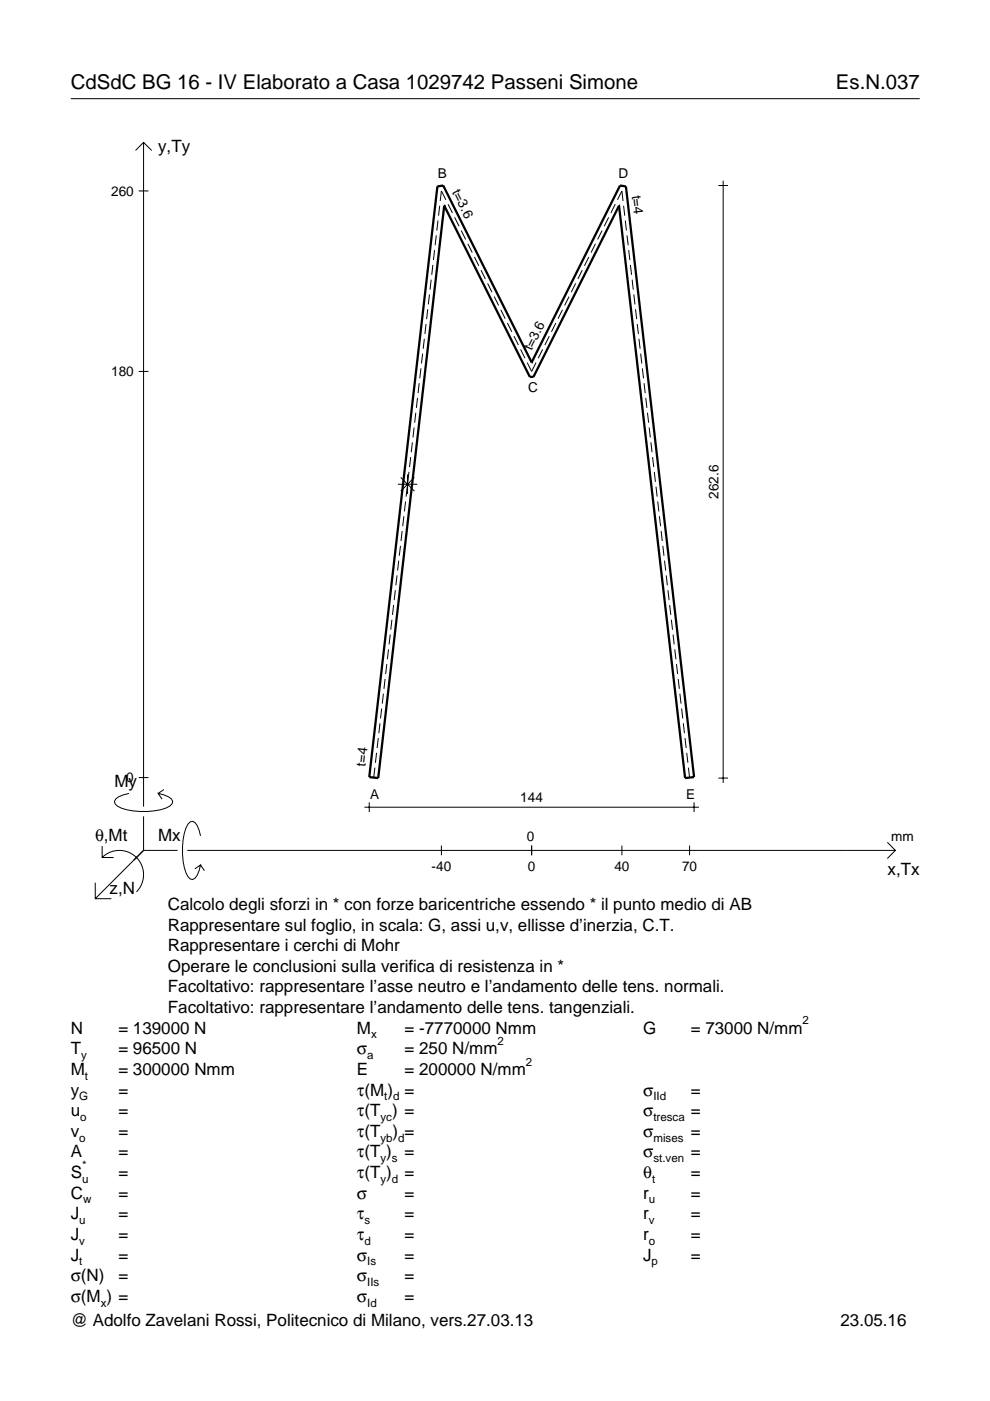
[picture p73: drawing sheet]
<svg xmlns="http://www.w3.org/2000/svg" width="210mm" height="297mm" viewBox="0 0 210 297" stroke-linecap="round" stroke-linejoin="round" font-family="sans-serif">
<defs><g id="words">
<g font-size="4.3">
<text x="15" y="18.9">CdSdC BG 16 - IV Elaborato a Casa 1029742 Passeni Simone</text>
<text x="177.2" y="18.9">Es.N.037</text>
</g>
<g font-size="3.6">
<text x="33.5" y="32.3">y,Ty</text>
<text x="24.3" y="166.9">My</text>
<text x="20.1" y="178.2">θ,Mt</text>
<text x="33.5" y="178.2">Mx</text>
<text x="188.2" y="185.5">x,Tx</text>
<text x="23.2" y="189.6">z,N</text>
<text x="35.6" y="192.9">Calcolo degli sforzi in * con forze baricentriche essendo * il punto medio di AB</text>
<text x="35.6" y="197.3">Rappresentare sul foglio, in scala: G, assi u,v, ellisse d’inerzia, C.T.</text>
<text x="35.6" y="201.7">Rappresentare i cerchi di Mohr</text>
<text x="35.6" y="206">Operare le conclusioni sulla verifica di resistenza in *</text>
<text x="35.6" y="210.4">Facoltativo: rappresentare l’asse neutro e l’andamento delle tens. normali.</text>
<text x="35.6" y="214.8">Facoltativo: rappresentare l’andamento delle tens. tangenziali.</text>
<text x="15" y="219.2">N</text>
<text x="25.1" y="219.2">= 139000 N</text>
<text x="75.7" y="219.2">M</text>
<text x="85.8" y="219.2">= -7770000 Nmm</text>
<text x="136.4" y="219.2">G</text>
<text x="146.5" y="219.2">= 73000 N/mm</text>
<text x="15" y="227.9">M</text>
<text x="15" y="223.5">T</text>
<text x="25.1" y="227.9">= 300000 Nmm</text>
<text x="25.1" y="223.5">= 96500 N</text>
<text x="75.7" y="223.5">σ</text>
<text x="75.7" y="227.9">E</text>
<text x="85.8" y="223.5">= 250 N/mm</text>
<text x="85.8" y="227.9">= 200000 N/mm</text>
<text x="15" y="232.3">y</text>
<text x="25.1" y="232.3">=</text>
<text x="75.7" y="232.3">τ(M ) =</text>
<text x="136.4" y="232.3">σ</text>
<text x="146.5" y="232.3">=</text>
<text x="15" y="236.7">u</text>
<text x="25.1" y="236.7">=</text>
<text x="75.7" y="236.7">τ(T ) =</text>
<text x="136.4" y="236.7">σ</text>
<text x="146.5" y="236.7">=</text>
<text x="15" y="245.4">A</text>
<text x="15" y="241">v</text>
<text x="25.1" y="241">=</text>
<text x="25.1" y="245.4">=</text>
<text x="75.7" y="245.4">τ(T )</text>
<text x="75.7" y="241">τ(T</text>
<text x="83.3" y="241">) =</text>
<text x="85.8" y="245.4">=</text>
<text x="136.4" y="241">σ</text>
<text x="136.4" y="245.4">σ</text>
<text x="146.5" y="241">=</text>
<text x="146.5" y="245.4">=</text>
<text x="15" y="249.8">S</text>
<text x="25.1" y="249.8">=</text>
<text x="75.7" y="249.8">τ(T )</text>
<text x="85.8" y="249.8">=</text>
<text x="136.4" y="249.8">θ</text>
<text x="146.5" y="249.8">=</text>
<text x="15" y="254.2">C</text>
<text x="25.1" y="254.2">=</text>
<text x="75.7" y="254.2">σ</text>
<text x="85.8" y="254.2">=</text>
<text x="136.4" y="254.2">r</text>
<text x="146.5" y="254.2">=</text>
<text x="15" y="262.9">J</text>
<text x="15" y="258.5">J</text>
<text x="25.1" y="262.9">=</text>
<text x="25.1" y="258.5">=</text>
<text x="75.7" y="258.5">τ</text>
<text x="75.7" y="262.9">τ</text>
<text x="85.8" y="258.5">=</text>
<text x="85.8" y="262.9">=</text>
<text x="136.4" y="262.9">r</text>
<text x="136.4" y="258.5">r</text>
<text x="146.5" y="262.9">=</text>
<text x="146.5" y="258.5">=</text>
<text x="15" y="267.3">J</text>
<text x="25.1" y="267.3">=</text>
<text x="75.7" y="267.3">σ</text>
<text x="85.8" y="267.3">=</text>
<text x="136.4" y="267.3">J</text>
<text x="146.5" y="267.3">=</text>
<text x="15" y="271.7">σ(N)</text>
<text x="25.1" y="271.7">=</text>
<text x="75.7" y="271.7">σ</text>
<text x="85.8" y="271.7">=</text>
<text x="15" y="276">σ(M ) =</text>
<text x="15" y="281.2">@ Adolfo Zavelani Rossi, Politecnico di Milano, vers.27.03.13</text>
<text x="75.7" y="276">σ</text>
<text x="85.8" y="276">=</text>
<text x="178.2" y="281.2">23.05.16</text>
</g>
<g font-size="2.9">
<text x="23.6" y="41.5">260</text>
<text x="92.8" y="37.7">B</text>
<text x="95.8" y="40.7" transform="rotate(63 95.8 40.7)">t=3.6</text>
<text x="131.1" y="37.7">D</text>
<text x="134" y="41.5" transform="rotate(83 134 41.5)">t=4</text>
<text x="112.7" y="74.5" transform="rotate(-63 112.7 74.5)">t=3.6</text>
<text x="23.6" y="79.8">180</text>
<text x="112" y="83.2">C</text>
<text x="152.3" y="105.8" transform="rotate(-90 152.3 105.8)">262.6</text>
<text x="26.8" y="165.9">0</text>
<text x="77.5" y="162.6" transform="rotate(-83 77.5 162.6)">t=4</text>
<text x="78.5" y="169.4">A</text>
<text x="110.3" y="170.1">144</text>
<text x="145.5" y="169.4">E</text>
<text x="111.7" y="178.2">0</text>
<text x="189" y="178.2">mm</text>
<text x="91.5" y="184.7">-40</text>
<text x="111.9" y="184.7">0</text>
<text x="130.3" y="184.7">40</text>
<text x="144.6" y="184.7">70</text>
</g>
<g font-size="2.4">
<text x="78.7" y="220.2">x</text>
<text x="105.5" y="221.5">2</text>
<text x="170.2" y="217.2">2</text>
<text x="17.2" y="224.5">y</text>
<text x="77.9" y="224.5">a</text>
<text x="111.5" y="225.9">2</text>
<text x="16.8" y="233.3">G</text>
<text x="18" y="228.9">t</text>
<text x="81.5" y="233.3">t d</text>
<text x="138.5" y="233.3">IId</text>
<text x="17" y="237.7">o</text>
<text x="80.7" y="237.7">yc</text>
<text x="138.5" y="237.7">tresca</text>
<text x="16.8" y="242">o</text>
<text x="80.7" y="242">yb d</text>
<text x="138.5" y="242">mises</text>
<text x="17.4" y="250.8">u</text>
<text x="17.4" y="247.8">*</text>
<text x="80.7" y="250.8">y d</text>
<text x="80.7" y="246.4">y s</text>
<text x="138.2" y="250.8">t</text>
<text x="138.5" y="246.4">st.ven</text>
<text x="17.6" y="255.2">w</text>
<text x="137.6" y="255.2">u</text>
<text x="16.8" y="263.9">v</text>
<text x="16.8" y="259.5">u</text>
<text x="77.3" y="259.5">s</text>
<text x="77.3" y="263.9">d</text>
<text x="137.6" y="263.9">o</text>
<text x="137.6" y="259.5">v</text>
<text x="16.8" y="268.3">t</text>
<text x="77.9" y="268.3">Is</text>
<text x="138.2" y="268.3">p</text>
<text x="77.9" y="272.7">IIs</text>
<text x="21.4" y="277">x</text>
<text x="77.9" y="277">Id</text>
</g>
</g></defs>
<g fill="none" stroke="#000" stroke-width=".21">
<path d="M15 20.9h180M28.7 31.9l1.7-1.7 1.8 1.7M30.4 30.2v140.8M152.3 39.3h2.1M153.3 38.3v127.7M29.4 40.5h2.1M91.4 59.3l-.2 2.1M91.8 56.2l-.3 2.1M92.1 53l-.2 2.1M92.5 49.9l-.2 2.1M92.9 46.8l-.3 2.1M93.2 43.6l-.2 2.1"/>
<path d="M94.5 42.4l-.9-1.9-.3 2.1M95 43.3l.9 1.9M96.4 46.1l.9 1.9M97.8 48.9l.9 1.9M99.2 51.7l.9 1.9M100.6 54.5l.9 1.9M102 57.3l.9 1.9M123.5 57.3l-1 1.9M124.9 54.5l-1 1.9M126.3 51.7l-1 1.9M127.7 48.9l-1 1.9M129.1 46.1l-1 1.9"/>
<path d="M130.5 43.3l-1 1.9M130.9 42.4l1-1.9 .2 2.1M132.2 43.6l.3 2.1M132.6 46.8l.2 2.1M132.9 49.9l.3 2.1M133.3 53l.2 2.1M133.7 56.2l.2 2.1M134 59.3l.3 2.1M29.4 78.8h2.1M89.2 78.1l-.2 2.1M89.6 75l-.2 2.1M90 71.8l-.3 2.1"/>
<path d="M90.3 68.7l-.2 2.1M90.7 65.6l-.3 2.1M91.1 62.4l-.3 2.1M103.4 60.1l.9 1.9M104.8 62.9l.9 1.9M106.2 65.7l.9 1.9M107.6 68.5l.9 1.9M109 71.3l.9 1.9M110.4 74.1l.9 1.9M111.8 76.9l.9 1.9 1-1.9M115.1 74.1l-1 1.9M116.5 71.3l-1 1.9"/>
<path d="M117.9 68.5l-1 1.9M119.3 65.7l-1 1.9M120.7 62.9l-1 1.9M122.1 60.1l-1 1.9M134.4 62.4l.2 2.1M134.7 65.6l.3 2.1M135.1 68.7l.3 2.1M135.5 71.8l.2 2.1M135.8 75l.3 2.1M136.2 78.1l.2 2.1M87.1 96.9l-.3 2.1M87.4 93.8l-.2 2.1"/>
<path d="M87.8 90.6l-.2 2.2M88.2 87.5l-.3 2.1M88.5 84.4l-.2 2.1M88.9 81.2l-.3 2.2M136.6 81.2l.2 2.2M136.9 84.4l.3 2.1M137.3 87.5l.2 2.1M137.6 90.6l.3 2.2M138 93.8l.2 2.1M138.4 96.9l.2 2.1M84.3 102.7h4.2M84.5 118.9l-.2 2.1"/>
<path d="M84.9 115.7l-.2 2.1M85 101.2l2.9 2.9M85.3 112.6l-.3 2.1M85.6 109.5l-.2 2.1M86 106.3l-.3 2.1M86.3 103.2l-.2 2.1M86.4 100.6v4.1M86.7 100.1l-.2 2.1M87.9 101.2l-2.9 2.9M138.7 100.1l.3 2.1M139.1 103.2l.2 2.1M139.4 106.3l.3 2.1"/>
<path d="M139.8 109.5l.3 2.1M140.2 112.6l.2 2.1M140.5 115.7l.3 2.1M140.9 118.9l.2 2.1M82.4 137.7l-.3 2.1M82.7 134.5l-.2 2.1M83.1 131.4l-.3 2.1M83.5 128.3l-.3 2.1M83.8 125.1l-.2 2.1M84.2 122l-.3 2.1M141.3 122l.2 2.1M141.6 125.1l.3 2.1"/>
<path d="M142 128.3l.2 2.1M142.3 131.4l.3 2.1M142.7 134.5l.2 2.1M143.1 137.7l.2 2.1M79.8 159.6l-.2 2.1M80.2 156.5l-.2 2.1M80.6 153.3l-.3 2.2M80.9 150.2l-.2 2.1M81.3 147.1l-.3 2.1M81.6 143.9l-.2 2.2M82 140.8l-.2 2.1M143.4 140.8l.3 2.1"/>
<path d="M143.8 143.9l.2 2.2M144.1 147.1l.3 2.1M144.5 150.2l.3 2.1M144.9 153.3l.2 2.2M145.2 156.5l.3 2.1M145.6 159.6l.2 2.1M21.7 179.4v2.4h2.4M27.3 168.2a3.6 3.6 0 0 0-3 1.7l.1 .5a5.6 5.6 0 0 0 3.8 1.5 13.4 13.4 0 0 0 7.8-1l.5-.5 .1-.5a3.6 3.6 0 0 0-3.1-1.7l.8 1.2M29.4 164.9h2.1M30.4 173.1v7.2M34.7 167.4l-1.2 .8M42.5 177.2a3.6 3.6 0 0 0-1.7-3.1l-.5 .2a5.7 5.7 0 0 0-1.5 3.7 13.3 13.3 0 0 0 1 7.9l.5 .5 .5 .1a3.6 3.6 0 0 0 1.7-3.1l-1.2 .8"/>
<path d="M77.3 171.1h70.9M78.3 170.1v2.1M79.5 162.8l-.3 2.1M93.6 179.3v2M112.7 179.3v2M131.9 179.3v2M146 162.8l.2 2.1M146.2 179.3v2M147.2 170.1v2.1M152.3 165h2.1M188.1 178.6l1.7 1.7-1.7 1.7M20.2 187.2v3.3h3.4"/>
<path d="M21.7 181.8a5.1 5.1 0 0 1 7.2 0 5.1 5.1 0 0 1 0 7.3M30.4 180.3l-10.2 10.2M30.4 180.3h7.2M39.7 180.3h150.1M42.5 183.4l.8 1.2"/>
</g>
<path d="M94.2 43.6h.1M94.2 43.6l-14 121.4-1.9-.2 14.4-125.3 1.3-.2 18.7 37.5M94.2 43.6l18.1 36.3h.8l18.1-36.3M131.2 43.6h.1M131.2 43.6l14.1 121.4 1.9-.2-14.5-125.3-1.2-.2-18.8 37.5M112.7 76.8h.1" fill="none" stroke="#000" stroke-width=".48"/>
<use href="#words"/>
</svg>
